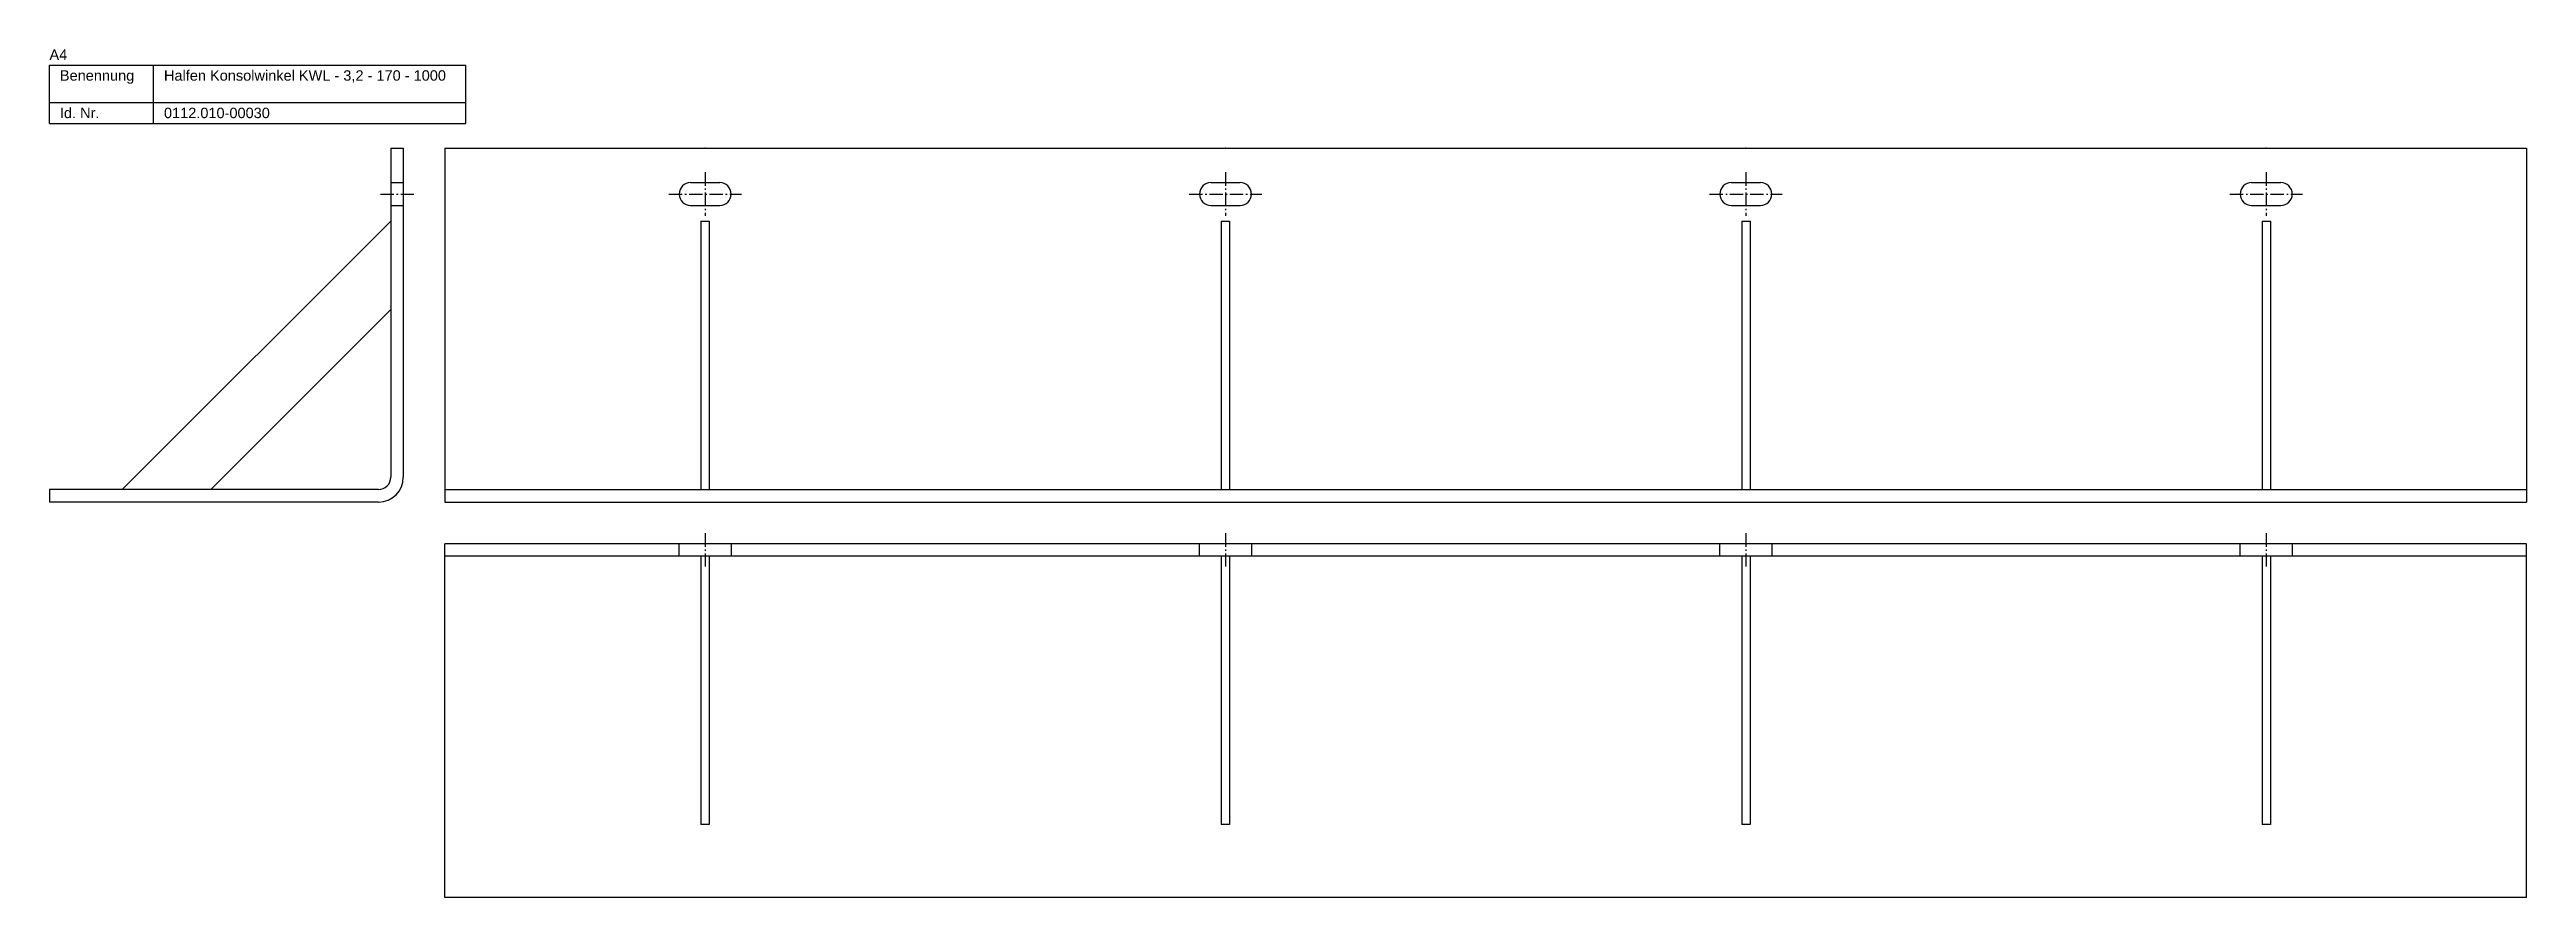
# Model space of a CAD drawing. Header units: millimetres. Extents: x 3683 to 6843, y -2519 to 868.
# Drawn here: x 5413 to 6603, y -319 to 88 of the extents above; entities that cross this region are included whole.
import ezdxf

# ---------------------------------------------------------------- set-up
doc = ezdxf.new("R2010")
doc.units = ezdxf.units.MM
doc.linetypes.add('MITTELLINIE', pattern=[0.977, 0.65, -0.13, 0.067, -0.13])
doc.linetypes.add('VERDECKT', pattern=[9.525, 6.35, -3.175])
doc.layers.add('HALFEN-KONSOLANKER', color=2, linetype='CONTINUOUS')
doc.styles.add('ARIAL50', font='ARIAL.TTF', dxfattribs={"height": 5})

msp = doc.modelspace()

# ---------------------------------------------------------------- linework, layer by layer
at = {"layer": 'HALFEN-KONSOLANKER'}
for p, q in [((5413.1, 80.8), (5613.1, 80.8)), ((5413.1, 52.8), (5413.1, 80.8)), ((5463.1, 52.8), (5463.1, 80.8)), ((5613.1, 52.8), (5613.1, 80.8)), ((5413.1, 62.8), (5613.1, 62.8)), ((5413.1, 52.8), (5613.1, 52.8)), ((5577.1, 40.8), (5577.1, -117.2)), ((5577.1, 40.8), (5583.1, 40.8)), ((5583.1, 40.8), (5583.1, -117.2)), ((5603.1, 40.8), (6603.1, 40.8)), ((5603.1, 40.8), (5603.1, -129.2)), ((6603.1, 40.8), (6603.1, -129.2)), ((5721.1, 24.3), (5735.1, 24.3)), ((5971.1, 24.3), (5985.1, 24.3)), ((6221.1, 24.3), (6235.1, 24.3)), ((6471.1, 24.3), (6485.1, 24.3)), ((5721.1, 13.3), (5735.1, 13.3)), ((5971.1, 13.3), (5985.1, 13.3)), ((6221.1, 13.3), (6235.1, 13.3)), ((6471.1, 13.3), (6485.1, 13.3)), ((5577.1, 5.8), (5448.1, -123.2)), ((5726.1, 5.8), (5726.1, -123.2)), ((5726.1, 5.8), (5730.1, 5.8)), ((5730.1, 5.8), (5730.1, -123.2)), ((5976.1, 5.8), (5976.1, -123.2)), ((5976.1, 5.8), (5980.1, 5.8)), ((5980.1, 5.8), (5980.1, -123.2)), ((6226.1, 5.8), (6226.1, -123.2)), ((6226.1, 5.8), (6230.1, 5.8)), ((6230.1, 5.8), (6230.1, -123.2)), ((6476.1, 5.8), (6476.1, -123.2)), ((6476.1, 5.8), (6480.1, 5.8)), ((6480.1, 5.8), (6480.1, -123.2)), ((5577.1, -36.7), (5490.6, -123.2)), ((5571.1, -123.2), (5413.1, -123.2)), ((5413.1, -123.2), (5413.1, -129.2)), ((5571.1, -129.2), (5413.1, -129.2)), ((5603.1, -123.2), (6603.1, -123.2)), ((5603.1, -129.2), (6603.1, -129.2)), ((6603.1, -149.2), (5603.1, -149.2)), ((5603.1, -319.2), (5603.1, -149.2)), ((6603.1, -319.2), (6603.1, -149.2)), ((6603.1, -155.2), (5603.1, -155.2)), ((5726.1, -155.2), (5726.1, -284.2)), ((5730.1, -155.2), (5730.1, -284.2)), ((5976.1, -155.2), (5976.1, -284.2)), ((5980.1, -155.2), (5980.1, -284.2)), ((6226.1, -155.2), (6226.1, -284.2)), ((6230.1, -155.2), (6230.1, -284.2)), ((6476.1, -155.2), (6476.1, -284.2)), ((6480.1, -155.2), (6480.1, -284.2)), ((5730.1, -284.2), (5726.1, -284.2)), ((5980.1, -284.2), (5976.1, -284.2)), ((6230.1, -284.2), (6226.1, -284.2)), ((6480.1, -284.2), (6476.1, -284.2)), ((6603.1, -319.2), (5603.1, -319.2))]:
    msp.add_line(p, q, dxfattribs=at)
at = {"layer": 'HALFEN-KONSOLANKER', "color": 1, "linetype": 'VERDECKT'}
for p, q in [((5577.1, 24.3), (5583.1, 24.3)), ((5577.1, 13.3), (5583.1, 13.3)), ((5715.6, -155.2), (5715.6, -149.2)), ((5740.6, -149.2), (5740.6, -155.2)), ((5965.6, -155.2), (5965.6, -149.2)), ((5990.6, -149.2), (5990.6, -155.2)), ((6215.6, -155.2), (6215.6, -149.2)), ((6240.6, -149.2), (6240.6, -155.2)), ((6465.6, -155.2), (6465.6, -149.2)), ((6490.6, -149.2), (6490.6, -155.2))]:
    msp.add_line(p, q, dxfattribs=at)
at = {"layer": 'HALFEN-KONSOLANKER', "color": 1, "linetype": 'MITTELLINIE', "ltscale": 10}
for p, q in [((5728.1, 29.3), (5728.1, 8.3)), ((5978.1, 29.3), (5978.1, 8.3)), ((6228.1, 29.3), (6228.1, 8.3)), ((6478.1, 29.3), (6478.1, 8.3)), ((5572.1, 18.8), (5588.1, 18.8)), ((5710.6, 18.8), (5745.6, 18.8)), ((5960.6, 18.8), (5995.6, 18.8)), ((6210.6, 18.8), (6245.6, 18.8)), ((6460.6, 18.8), (6495.6, 18.8)), ((5728.1, -144.2), (5728.1, -160.2)), ((5978.1, -144.2), (5978.1, -160.2)), ((6228.1, -144.2), (6228.1, -160.2)), ((6478.1, -144.2), (6478.1, -160.2))]:
    msp.add_line(p, q, dxfattribs=at)
at = {"layer": 'HALFEN-KONSOLANKER'}
for centre, radius, start, end in [((5721.1, 18.8), 5.5, 90, 270), ((5735.1, 18.8), 5.5, 270, 90), ((5971.1, 18.8), 5.5, 90, 270), ((5985.1, 18.8), 5.5, 270, 90), ((6221.1, 18.8), 5.5, 90, 270), ((6235.1, 18.8), 5.5, 270, 90), ((6471.1, 18.8), 5.5, 90, 270), ((6485.1, 18.8), 5.5, 270, 90), ((5571.1, -117.2), 12, 270, 0), ((5571.1, -117.2), 6, 270, 0)]:
    msp.add_arc(centre, radius, start, end, dxfattribs=at)
for p in [(5728.1, 40.8), (5728.1, 40.8), (5978.1, 40.8), (5978.1, 40.8), (6228.1, 40.8), (6228.1, 40.8), (6478.1, 40.8), (6478.1, 40.8)]:
    msp.add_point(p, dxfattribs=at)

# ---------------------------------------------------------------- texts
at = {"layer": 'HALFEN-KONSOLANKER', "style": 'ARIAL50'}
for s, p in [('A4', (5413.1, 83.3)), ('Benennung', (5418.1, 73.3)), ('Halfen Konsolwinkel KWL - 3,2 - 170 - 1000', (5468.1, 73.3)), ('Id. Nr.', (5418.1, 55.3)), ('0112.010-00030', (5468.1, 55.3))]:
    msp.add_text(s, height=5, dxfattribs=at).set_placement(p)

doc.saveas('drawing.dxf')
